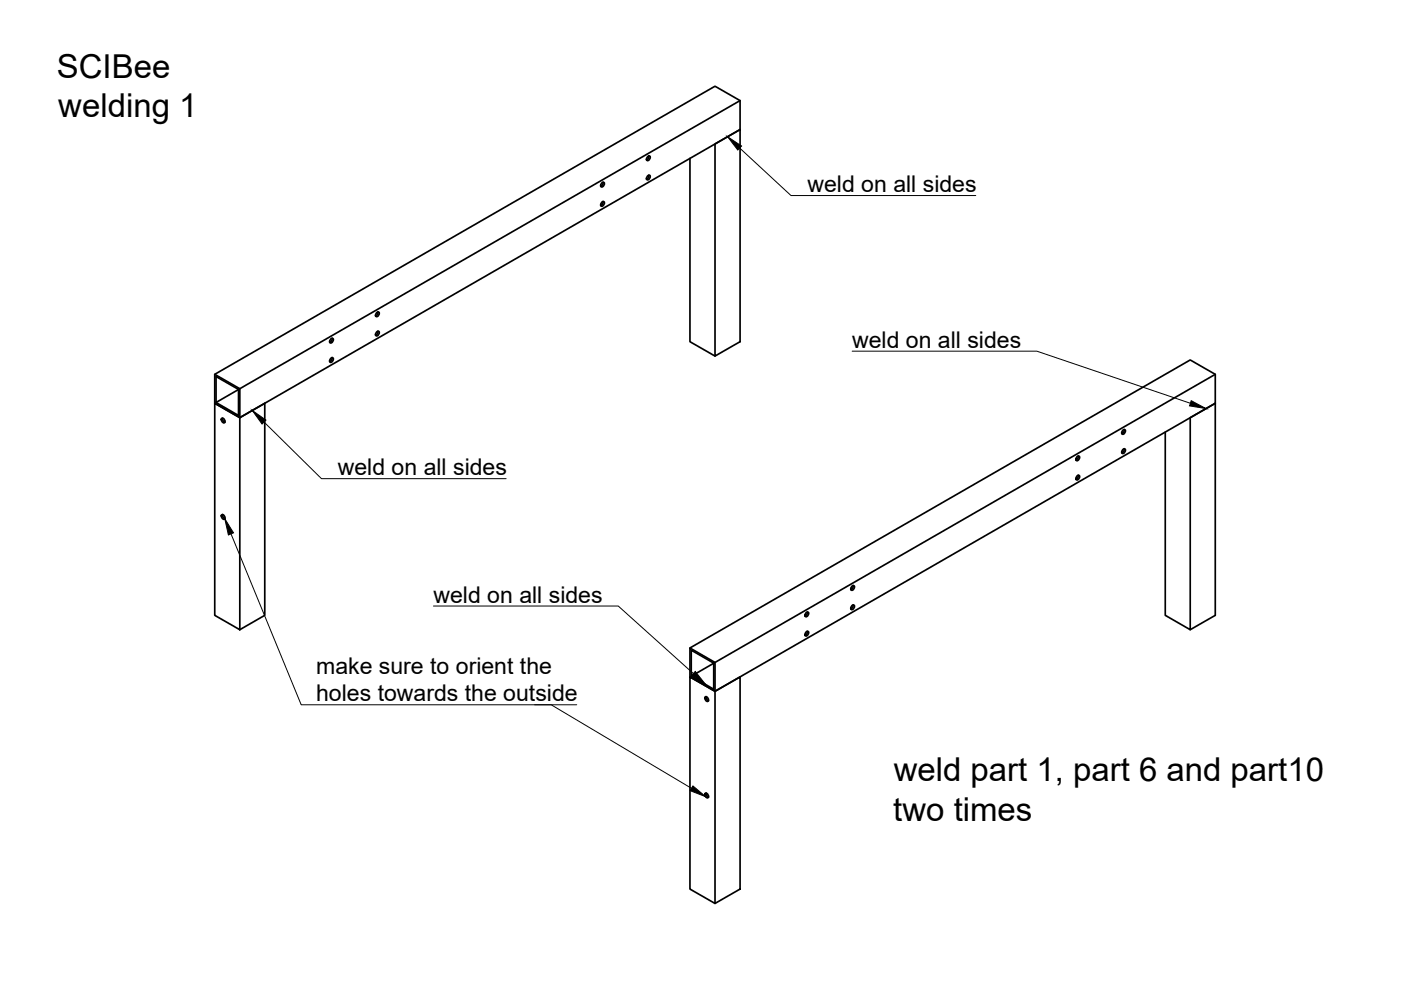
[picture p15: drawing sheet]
<svg xmlns="http://www.w3.org/2000/svg" width="297mm" height="210mm" viewBox="0 0 297 210" stroke-linecap="round" stroke-linejoin="round" font-family="sans-serif">
<defs><g id="words">
<g font-size="7">
<text x="12.1" y="16.5">SCIBee</text>
<text x="12.4" y="24.8">welding 1</text>
<text x="189.5" y="165.6">weld part 1, part 6 and part10</text>
<text x="189.4" y="174">two times</text>
</g>
<g font-size="4.9">
<text x="171.2" y="40.8">weld on all sides</text>
<text x="180.7" y="73.8">weld on all sides</text>
<text x="71.6" y="100.8">weld on all sides</text>
<text x="91.9" y="127.8">weld on all sides</text>
<text x="67" y="142.9">make sure to orient the</text>
<text x="67" y="148.7">holes towards the outside</text>
</g>
</g></defs>
<!-- layer: Visible -->
<g fill="none" stroke="#000" stroke-width=".36">
<path d="M127.5 38.9l.2-.2h.4a.61 .61 0 0 1-.1 .7 .61 .61 0 0 1-.6 .2zM127.9 38.6l-.1 .6-.4 .3M137.3 33.3l.2-.2h.3a.61 .61 0 0 1-.1 .7 .61 .61 0 0 1-.6 .2zM137.3 37.4l.2-.2h.3a.61 .61 0 0 1-.1 .7 .61 .61 0 0 1-.6 .2zM137.6 33l-.1 .5-.4 .4M137.6 37.1l-.1 .6-.4 .3M146.3 33.6v38.8l5.3 3.1M151.6 30.5l5.3-3v44.9l-5.3 3.1zM156.9 21.3l-106.1 61.1v6.2l-5.3-3.1v-6.1l106.1-61.1 5.3 3v6.2l-106.1 61.1 5.3-3.1v45l-5.3 3M127.5 42.9l.2-.1h.4a.61 .61 0 0 1-.1 .6 .61 .61 0 0 1-.6 .3zM127.9 42.7l-.1 .5-.4 .4M45.5 79.4l5.3 3"/>
<path d="M70.1 71.9l.2-.1h.3a.61 .61 0 0 1 0 .6 .61 .61 0 0 1-.7 .3zM70.1 76l.2-.1h.3a.61 .61 0 0 1 0 .6 .61 .61 0 0 1-.7 .3zM70.4 71.7l-.1 .5-.4 .4M70.4 75.8l-.1 .5-.4 .4M79.8 66.4l.2-.2h.4a.61 .61 0 0 1-.1 .7 .61 .61 0 0 1-.6 .2zM79.8 70.4l.2-.1h.4a.61 .61 0 0 1-.1 .6 .61 .61 0 0 1-.6 .2zM80.1 66.1l-.1 .6-.4 .3M80.1 70.2l-.1 .5-.4 .4M257.7 79.4l-106.1 61.1M45.5 85.5l5.3 3.1v44.9l-5.3-3zM47 88.7l.1-.1a.61 .61 0 0 1 .5 .4 .61 .61 0 0 1-.1 .7 .72 .72 0 0 1-.5-1zM47.2 88.7l.1 .5 .4 .3"/>
<path d="M50.6 82.6l-4.8 2.7v-5.5l4.8 2.8v5.5l-4.8-2.8M228.3 96.9l.2-.2 .3 .1a.61 .61 0 0 1 0 .6 .61 .61 0 0 1-.6 .2zM228.6 96.7l-.1 .5-.4 .3M238 91.3l.2-.2h.4a.61 .61 0 0 1-.1 .7 .61 .61 0 0 1-.6 .2zM238 95.4l.2-.2h.4a.61 .61 0 0 1-.1 .7 .61 .61 0 0 1-.6 .2zM238.3 91.1v.5l-.4 .3M238.3 95.2v.5l-.4 .3M247.1 91.6v38.9l5.2 3v-44.9l5.4-3.1v45l-5.4 3M47 109.2l.1-.1a.61 .61 0 0 1 .5 .4 .61 .61 0 0 1-.1 .6 .72 .72 0 0 1-.5-.9zM47.2 109.1l.1 .5 .4 .4M228.3 101l.2-.2h.3a.61 .61 0 0 1 0 .7 .61 .61 0 0 1-.6 .2zM228.6 100.8l-.1 .5-.4 .3"/>
<path d="M146.3 137.4l5.3 3.1v6.1l-5.3-3.1zM146.3 137.4l106-61.1 5.4 3.1v6.1l-106.1 61.1M146.6 137.9l4.7 2.7-4.7 2.8zM170.9 130l.2-.2h.3a.61 .61 0 0 1-.1 .7 .61 .61 0 0 1-.6 .2zM170.9 134.1l.2-.2h.3a.61 .61 0 0 1-.1 .7 .61 .61 0 0 1-.6 .2zM171.2 129.8l-.1 .5-.4 .3M171.2 133.8l-.1 .6-.4 .3M180.6 124.4l.2-.2h.3a.61 .61 0 0 1-.1 .7 .61 .61 0 0 1-.6 .2zM180.6 128.5l.2-.2h.3a.61 .61 0 0 1-.1 .7 .61 .61 0 0 1-.6 .2zM180.9 124.2l-.1 .5-.4 .3M180.9 128.2l-.1 .6-.4 .3M149.5 147.8l.1-.1a.61 .61 0 0 1 .5 .4 .61 .61 0 0 1-.1 .6 .72 .72 0 0 1-.5-.9z"/>
<path d="M149.7 147.7l.1 .5 .4 .4M151.3 140.6v5.5l-4.7-2.7M151.6 146.6l5.3-3.1v45l-5.3 3.1zM151.6 146.6l-5.3-3.1v45l5.3 3.1M149.5 168.2l.1-.1a.61 .61 0 0 1 .5 .4 .61 .61 0 0 1-.1 .7 .72 .72 0 0 1-.5-1zM149.7 168.1l.1 .6 .4 .3"/>
</g>
<!-- layer: Leaders -->
<path d="M154.3 29l2.9 2-.8 .8zM53.5 87l2.9 2.1-.8 .8zM252.6 85l3.1 1.6-3.5-.5zM47.6 110l1.9 3-1.1 .4zM147.4 142.4l2.2 2.7-3-1.9zM146.9 166.6l2.7 2.3-3.3-1.3z" fill="#000" stroke="#000" stroke-width=".21"/>
<path d="M156.8 31.4l10.9 10.1h39.2M180.7 74.5h39.1l32.6 11M56 89.5l12.2 12h39.1M49 113.2l14.9 36.2h58.4M91.9 128.5h39.2l15.9 14.3M113.3 149.4h3.6l29.7 17.7" fill="none" stroke="#000" stroke-width=".21"/>
<use href="#words"/>
</svg>
